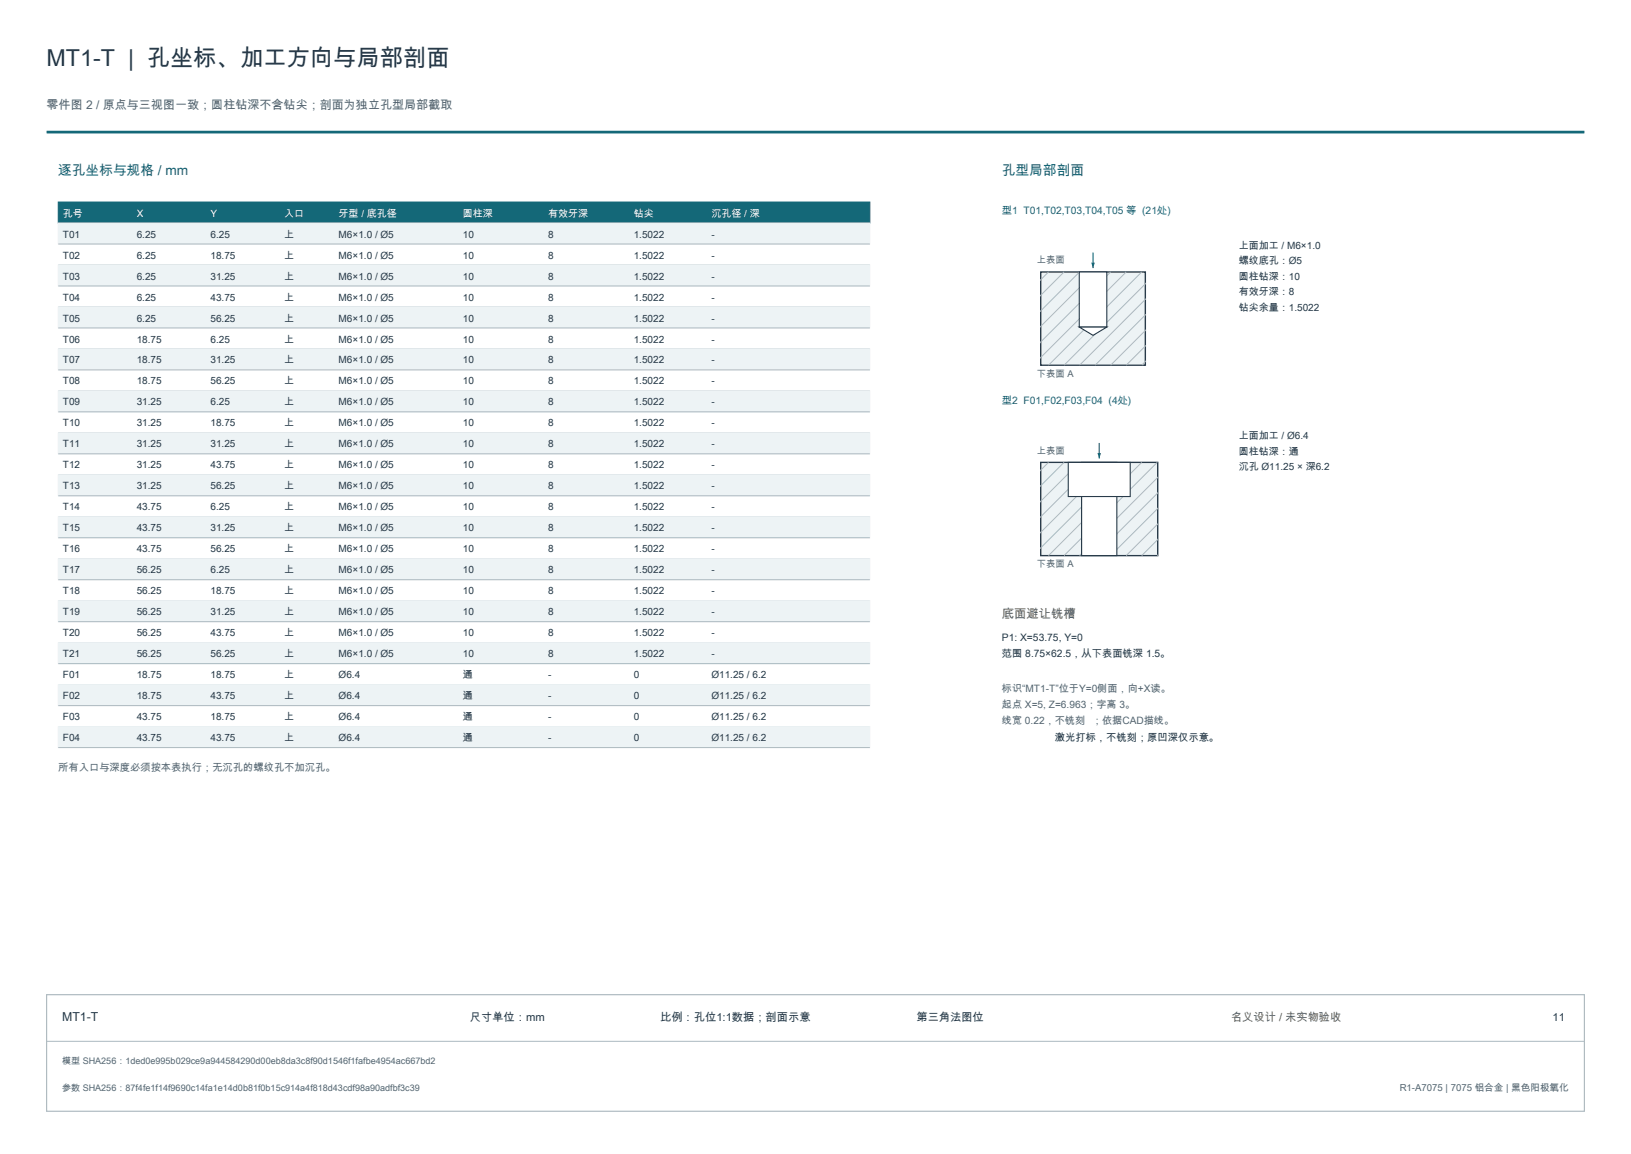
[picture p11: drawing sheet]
<svg xmlns="http://www.w3.org/2000/svg" width="420mm" height="297mm" viewBox="0 0 420 297" stroke-linecap="round" stroke-linejoin="round" font-family="sans-serif">
<defs><g id="words">
<text font-size="6" fill="#243746" x="12" y="17">MT1-T | 孔坐标、加工方向与局部剖面</text>
<g font-size="3.5" fill="#146878">
<text x="15" y="45">逐孔坐标与规格 / mm</text>
<text x="258" y="45">孔型局部剖面</text>
</g>
<text font-size="3.2" fill="#915918" x="258" y="159">底面避让铣槽</text>
<text font-size="3.2" fill="#243746" x="16" y="262.8">MT1-T</text>
<text font-size="3.1" fill="#526570" x="12" y="28">零件图 2 / 原点与三视图一致；圆柱钻深不含钻尖；剖面为独立孔型局部截取</text>
<g font-size="2.9" fill="#243746">
<text x="121" y="262.8">尺寸单位：mm</text>
<text x="170" y="262.8">比例：孔位1:1数据；剖面示意</text>
<text x="236" y="262.8">第三角法图位</text>
<text x="399.8" y="262.8">11</text>
</g>
<text font-size="2.9" fill="#915918" x="317" y="262.8">名义设计 / 未实物验收</text>
<g font-size="2.6" fill="#fff">
<text x="16.2" y="55.7">孔号</text>
<text x="35.2" y="55.7">X</text>
<text x="54.2" y="55.7">Y</text>
<text x="73.2" y="55.7">入口</text>
<text x="87.2" y="55.7">牙型 / 底孔径</text>
<text x="119.2" y="55.7">圆柱深</text>
<text x="141.2" y="55.7">有效牙深</text>
<text x="163.2" y="55.7">钻尖</text>
<text x="183.2" y="55.7">沉孔径 / 深</text>
</g>
<g font-size="2.6" fill="#146878">
<text x="258" y="55">型1 T01,T02,T03,T04,T05 等 (21处)</text>
<text x="258" y="104">型2 F01,F02,F03,F04 (4处)</text>
</g>
<g font-size="2.6" fill="#243746">
<text x="16.2" y="61.1">T01</text>
<text x="35.2" y="61.1">6.25</text>
<text x="54.2" y="61.1">6.25</text>
<text x="73.2" y="61.1">上</text>
<text x="87.2" y="61.1">M6×1.0 / Ø5</text>
<text x="119.2" y="61.1">10</text>
<text x="141.2" y="61.1">8</text>
<text x="163.2" y="61.1">1.5022</text>
<text x="183.2" y="61.1">-</text>
<text x="319" y="64">上面加工 / M6×1.0</text>
<text x="16.2" y="66.6">T02</text>
<text x="16.2" y="72">T03</text>
<text x="35.2" y="66.6">6.25</text>
<text x="35.2" y="72">6.25</text>
<text x="54.2" y="66.6">18.75</text>
<text x="54.2" y="72">31.25</text>
<text x="73.2" y="66.6">上</text>
<text x="73.2" y="72">上</text>
<text x="87.2" y="66.6">M6×1.0 / Ø5</text>
<text x="87.2" y="72">M6×1.0 / Ø5</text>
<text x="119.2" y="66.6">10</text>
<text x="119.2" y="72">10</text>
<text x="141.2" y="66.6">8</text>
<text x="141.2" y="72">8</text>
<text x="163.2" y="66.6">1.5022</text>
<text x="163.2" y="72">1.5022</text>
<text x="183.2" y="66.6">-</text>
<text x="183.2" y="72">-</text>
<text x="319" y="68">螺纹底孔：Ø5</text>
<text x="319" y="72">圆柱钻深：10</text>
<text x="16.2" y="77.4">T04</text>
<text x="35.2" y="77.4">6.25</text>
<text x="54.2" y="77.4">43.75</text>
<text x="73.2" y="77.4">上</text>
<text x="87.2" y="77.4">M6×1.0 / Ø5</text>
<text x="119.2" y="77.4">10</text>
<text x="141.2" y="77.4">8</text>
<text x="163.2" y="77.4">1.5022</text>
<text x="183.2" y="77.4">-</text>
<text x="319" y="76">有效牙深：8</text>
<text x="16.2" y="82.8">T05</text>
<text x="35.2" y="82.8">6.25</text>
<text x="54.2" y="82.8">56.25</text>
<text x="73.2" y="82.8">上</text>
<text x="87.2" y="82.8">M6×1.0 / Ø5</text>
<text x="119.2" y="82.8">10</text>
<text x="141.2" y="82.8">8</text>
<text x="163.2" y="82.8">1.5022</text>
<text x="183.2" y="82.8">-</text>
<text x="319" y="80">钻尖余量：1.5022</text>
<text x="16.2" y="88.2">T06</text>
<text x="35.2" y="88.2">18.75</text>
<text x="54.2" y="88.2">6.25</text>
<text x="73.2" y="88.2">上</text>
<text x="87.2" y="88.2">M6×1.0 / Ø5</text>
<text x="119.2" y="88.2">10</text>
<text x="141.2" y="88.2">8</text>
<text x="163.2" y="88.2">1.5022</text>
<text x="183.2" y="88.2">-</text>
<text x="16.2" y="93.5">T07</text>
<text x="35.2" y="93.5">18.75</text>
<text x="54.2" y="93.5">31.25</text>
<text x="73.2" y="93.5">上</text>
<text x="87.2" y="93.5">M6×1.0 / Ø5</text>
<text x="119.2" y="93.5">10</text>
<text x="141.2" y="93.5">8</text>
<text x="163.2" y="93.5">1.5022</text>
<text x="183.2" y="93.5">-</text>
<text x="16.2" y="98.9">T08</text>
<text x="35.2" y="98.9">18.75</text>
<text x="54.2" y="98.9">56.25</text>
<text x="73.2" y="98.9">上</text>
<text x="87.2" y="98.9">M6×1.0 / Ø5</text>
<text x="119.2" y="98.9">10</text>
<text x="141.2" y="98.9">8</text>
<text x="163.2" y="98.9">1.5022</text>
<text x="183.2" y="98.9">-</text>
<text x="16.2" y="104.4">T09</text>
<text x="35.2" y="104.4">31.25</text>
<text x="54.2" y="104.4">6.25</text>
<text x="73.2" y="104.4">上</text>
<text x="87.2" y="104.4">M6×1.0 / Ø5</text>
<text x="119.2" y="104.4">10</text>
<text x="141.2" y="104.4">8</text>
<text x="163.2" y="104.4">1.5022</text>
<text x="183.2" y="104.4">-</text>
<text x="16.2" y="109.7">T10</text>
<text x="35.2" y="109.7">31.25</text>
<text x="54.2" y="109.7">18.75</text>
<text x="73.2" y="109.7">上</text>
<text x="87.2" y="109.7">M6×1.0 / Ø5</text>
<text x="119.2" y="109.7">10</text>
<text x="141.2" y="109.7">8</text>
<text x="163.2" y="109.7">1.5022</text>
<text x="183.2" y="109.7">-</text>
<text x="319" y="113">上面加工 / Ø6.4</text>
<text x="16.2" y="115.2">T11</text>
<text x="35.2" y="115.2">31.25</text>
<text x="54.2" y="115.2">31.25</text>
<text x="73.2" y="115.2">上</text>
<text x="87.2" y="115.2">M6×1.0 / Ø5</text>
<text x="119.2" y="115.2">10</text>
<text x="141.2" y="115.2">8</text>
<text x="163.2" y="115.2">1.5022</text>
<text x="183.2" y="115.2">-</text>
<text x="319" y="117">圆柱钻深：通</text>
<text x="16.2" y="120.6">T12</text>
<text x="16.2" y="126">T13</text>
<text x="35.2" y="120.6">31.25</text>
<text x="35.2" y="126">31.25</text>
<text x="54.2" y="120.6">43.75</text>
<text x="54.2" y="126">56.25</text>
<text x="73.2" y="120.6">上</text>
<text x="73.2" y="126">上</text>
<text x="87.2" y="120.6">M6×1.0 / Ø5</text>
<text x="87.2" y="126">M6×1.0 / Ø5</text>
<text x="119.2" y="120.6">10</text>
<text x="119.2" y="126">10</text>
<text x="141.2" y="120.6">8</text>
<text x="141.2" y="126">8</text>
<text x="163.2" y="120.6">1.5022</text>
<text x="163.2" y="126">1.5022</text>
<text x="183.2" y="120.6">-</text>
<text x="183.2" y="126">-</text>
<text x="319" y="121">沉孔 Ø11.25 × 深6.2</text>
<text x="16.2" y="131.3">T14</text>
<text x="35.2" y="131.3">43.75</text>
<text x="54.2" y="131.3">6.25</text>
<text x="73.2" y="131.3">上</text>
<text x="87.2" y="131.3">M6×1.0 / Ø5</text>
<text x="119.2" y="131.3">10</text>
<text x="141.2" y="131.3">8</text>
<text x="163.2" y="131.3">1.5022</text>
<text x="183.2" y="131.3">-</text>
<text x="16.2" y="136.7">T15</text>
<text x="35.2" y="136.7">43.75</text>
<text x="54.2" y="136.7">31.25</text>
<text x="73.2" y="136.7">上</text>
<text x="87.2" y="136.7">M6×1.0 / Ø5</text>
<text x="119.2" y="136.7">10</text>
<text x="141.2" y="136.7">8</text>
<text x="163.2" y="136.7">1.5022</text>
<text x="183.2" y="136.7">-</text>
<text x="16.2" y="142.2">T16</text>
<text x="35.2" y="142.2">43.75</text>
<text x="54.2" y="142.2">56.25</text>
<text x="73.2" y="142.2">上</text>
<text x="87.2" y="142.2">M6×1.0 / Ø5</text>
<text x="119.2" y="142.2">10</text>
<text x="141.2" y="142.2">8</text>
<text x="163.2" y="142.2">1.5022</text>
<text x="183.2" y="142.2">-</text>
<text x="16.2" y="147.6">T17</text>
<text x="35.2" y="147.6">56.25</text>
<text x="54.2" y="147.6">6.25</text>
<text x="73.2" y="147.6">上</text>
<text x="87.2" y="147.6">M6×1.0 / Ø5</text>
<text x="119.2" y="147.6">10</text>
<text x="141.2" y="147.6">8</text>
<text x="163.2" y="147.6">1.5022</text>
<text x="183.2" y="147.6">-</text>
<text x="16.2" y="153">T18</text>
<text x="35.2" y="153">56.25</text>
<text x="54.2" y="153">18.75</text>
<text x="73.2" y="153">上</text>
<text x="87.2" y="153">M6×1.0 / Ø5</text>
<text x="119.2" y="153">10</text>
<text x="141.2" y="153">8</text>
<text x="163.2" y="153">1.5022</text>
<text x="183.2" y="153">-</text>
<text x="16.2" y="158.4">T19</text>
<text x="35.2" y="158.4">56.25</text>
<text x="54.2" y="158.4">31.25</text>
<text x="73.2" y="158.4">上</text>
<text x="87.2" y="158.4">M6×1.0 / Ø5</text>
<text x="119.2" y="158.4">10</text>
<text x="141.2" y="158.4">8</text>
<text x="163.2" y="158.4">1.5022</text>
<text x="183.2" y="158.4">-</text>
<text x="16.2" y="163.8">T20</text>
<text x="35.2" y="163.8">56.25</text>
<text x="54.2" y="163.8">43.75</text>
<text x="73.2" y="163.8">上</text>
<text x="87.2" y="163.8">M6×1.0 / Ø5</text>
<text x="119.2" y="163.8">10</text>
<text x="141.2" y="163.8">8</text>
<text x="163.2" y="163.8">1.5022</text>
<text x="183.2" y="163.8">-</text>
<text x="258" y="165">P1: X=53.75, Y=0</text>
<text x="16.2" y="169.2">T21</text>
<text x="35.2" y="169.2">56.25</text>
<text x="54.2" y="169.2">56.25</text>
<text x="73.2" y="169.2">上</text>
<text x="87.2" y="169.2">M6×1.0 / Ø5</text>
<text x="119.2" y="169.2">10</text>
<text x="141.2" y="169.2">8</text>
<text x="163.2" y="169.2">1.5022</text>
<text x="183.2" y="169.2">-</text>
<text x="258" y="169.1">范围 8.75×62.5，从下表面铣深 1.5。</text>
<text x="16.2" y="174.5">F01</text>
<text x="16.2" y="179.9">F02</text>
<text x="35.2" y="174.5">18.75</text>
<text x="35.2" y="179.9">18.75</text>
<text x="54.2" y="174.5">18.75</text>
<text x="54.2" y="179.9">43.75</text>
<text x="73.2" y="174.5">上</text>
<text x="73.2" y="179.9">上</text>
<text x="87.2" y="174.5">Ø6.4</text>
<text x="87.2" y="179.9">Ø6.4</text>
<text x="119.2" y="174.5">通</text>
<text x="119.2" y="179.9">通</text>
<text x="141.2" y="174.5">-</text>
<text x="141.2" y="179.9">-</text>
<text x="163.2" y="174.5">0</text>
<text x="163.2" y="179.9">0</text>
<text x="183.2" y="174.5">Ø11.25 / 6.2</text>
<text x="183.2" y="179.9">Ø11.25 / 6.2</text>
<text x="16.2" y="185.4">F03</text>
<text x="35.2" y="185.4">43.75</text>
<text x="54.2" y="185.4">18.75</text>
<text x="73.2" y="185.4">上</text>
<text x="87.2" y="185.4">Ø6.4</text>
<text x="119.2" y="185.4">通</text>
<text x="141.2" y="185.4">-</text>
<text x="163.2" y="185.4">0</text>
<text x="183.2" y="185.4">Ø11.25 / 6.2</text>
<text x="16.2" y="190.8">F04</text>
<text x="35.2" y="190.8">43.75</text>
<text x="54.2" y="190.8">43.75</text>
<text x="73.2" y="190.8">上</text>
<text x="87.2" y="190.8">Ø6.4</text>
<text x="119.2" y="190.8">通</text>
<text x="141.2" y="190.8">-</text>
<text x="163.2" y="190.8">0</text>
<text x="183.2" y="190.8">Ø11.25 / 6.2</text>
</g>
<g font-size="2.6" fill="#526570">
<text x="258" y="178.2">标识“MT1-T”位于Y=0侧面，向+X读。</text>
<text x="258" y="182.3">起点 X=5, Z=6.963；字高 3。</text>
<text x="258" y="186.4">线宽 0.22，刻深 0.2；依据CAD描线。</text>
<text x="271.6" y="186.4">不铣刻</text>
<text x="15" y="198.4">所有入口与深度必须按本表执行；无沉孔的螺纹孔不加沉孔。</text>
</g>
<text font-size="2.6" fill="#1f3345" x="271.6" y="190.8">激光打标，不铣刻；原凹深仅示意。</text>
<text font-size="2.5" fill="#526570" x="360.4" y="280.7">R1-A7075 | 7075 铝合金 | 黑色阳极氧化</text>
<g font-size="2.4" fill="#526570">
<text x="267" y="67.8">上表面</text>
<text x="267" y="97">下表面 A</text>
<text x="267" y="116.8">上表面</text>
<text x="267" y="146">下表面 A</text>
</g>
<g font-size="2.3" fill="#526570">
<text x="16" y="273.8">模型 SHA256：1ded0e995b029ce9a944584290d00eb8da3c8f90d1546f1fafbe4954ac667bd2</text>
<text x="16" y="280.7">参数 SHA256：87f4fe1f14f9690c14fa1e14d0b81f0b15c914a4f818d43cdf98a90adfbf3c39</text>
</g>
</g></defs>
<path d="M12 34h396" fill="none" stroke="#146878" stroke-width=".7" stroke-linecap="butt"/>
<path d="M15 52h209v5.4h-209z" fill-rule="evenodd" fill="#146878" stroke="#146878" stroke-width=".26"/>
<g fill="#edf3f5" stroke="#edf3f5" stroke-width=".26">
<path d="M15 57.4h209v5.4h-209z" fill-rule="evenodd"/>
<path d="M15 68.2h209v5.4h-209z" fill-rule="evenodd"/>
<path d="M15 79h209v5.4h-209z" fill-rule="evenodd"/>
<path d="M15 89.8h209v5.4h-209z" fill-rule="evenodd"/>
<path d="M15 100.6h209v5.4h-209z" fill-rule="evenodd"/>
<path d="M15 111.4h209v5.4h-209z" fill-rule="evenodd"/>
<path d="M15 122.2h209v5.4h-209z" fill-rule="evenodd"/>
<path d="M15 133h209v5.4h-209z" fill-rule="evenodd"/>
<path d="M15 143.8h209v5.4h-209z" fill-rule="evenodd"/>
<path d="M15 154.6h209v5.4h-209z" fill-rule="evenodd"/>
<path d="M15 165.4h209v5.4h-209z" fill-rule="evenodd"/>
<path d="M15 176.2h209v5.4h-209z" fill-rule="evenodd"/>
<path d="M15 187h209v5.4h-209z" fill-rule="evenodd"/>
</g>
<g fill="none" stroke="#acb9c0" stroke-width=".26">
<path d="M15 62.8h209M15 68.2h209M15 73.6h209M15 79h209M15 84.4h209M15 89.8h209M15 95.2h209M15 100.6h209M15 106h209M15 111.4h209M15 116.8h209M15 122.2h209"/>
<path d="M15 127.6h209M15 133h209M15 138.4h209M15 143.8h209M15 149.2h209M15 154.6h209M15 160h209M15 165.4h209M15 170.8h209M15 176.2h209M15 181.6h209M15 187h209"/>
<path d="M15 192.4h209"/>
</g>
<path d="M268 70h26.9v24h-26.9z" fill-rule="evenodd" fill="#edf3f5" stroke="#243746" stroke-width=".35"/>
<g fill="none" stroke="#acb9c0" stroke-width=".26">
<path d="M270 70l-2.1 2M274 70l-6.1 6M278 70l-10.1 10.1M282 70l-14.1 14.1M286 70l-18.1 18.1M290 70l-22.1 22M294 70l-24 24M295 73l-21 21M295 77l-17 17M295 81l-13 13M295 85l-9 9M295 89l-5 5"/>
<path d="M295 93l-1 1"/>
</g>
<g fill="#fff" stroke="#243746" stroke-width=".28">
<path d="M277.9 84.2h7.1l-3.5 2.1z"/>
<path d="M277.9 70h7.1v14.2h-7.1z" fill-rule="evenodd"/>
</g>
<path d="M281.5 65v4" fill="none" stroke="#146878" stroke-width=".3"/>
<path d="M281 67.6h.9l-.4 1.4z" fill="#146878"/>
<path d="M268 119h30.1v24h-30.1z" fill-rule="evenodd" fill="#edf3f5" stroke="#243746" stroke-width=".35"/>
<g fill="none" stroke="#acb9c0" stroke-width=".26">
<path d="M270 119l-2.1 2.1M274 119l-6.1 6.1M278 119l-10.1 10.1M282 119l-14.1 14.1M286 119l-18.1 18.1M290 119l-22.1 22.1M294 119l-24 24M298 119l-24 24M298.2 122.8l-20.2 20.2M298.2 126.8l-16.2 16.2M298.2 130.8l-12.2 12.2M298.2 134.8l-8.2 8.2"/>
<path d="M298.2 138.8l-4.2 4.2M298.2 142.8l-.2 .2"/>
</g>
<g fill="#fff" stroke="#243746" stroke-width=".28">
<path d="M278.5 119h9.1v24h-9.1z" fill-rule="evenodd"/>
<path d="M275.1 119h15.9v8.8h-15.9z" fill-rule="evenodd"/>
</g>
<path d="M283.1 114v4" fill="none" stroke="#146878" stroke-width=".3"/>
<path d="M282.6 116.6h.9l-.4 1.4z" fill="#146878"/>
<path d="M12 256h396v30h-396z" fill="none" stroke="#acb9c0" stroke-width=".3"/>
<path d="M12 268h396" fill="none" stroke="#acb9c0" stroke-width=".26"/>
<path d="M271.6 184.2h9.6v2.9h-9.6z" fill-rule="evenodd" fill="#fff"/>
<use href="#words"/>
</svg>
